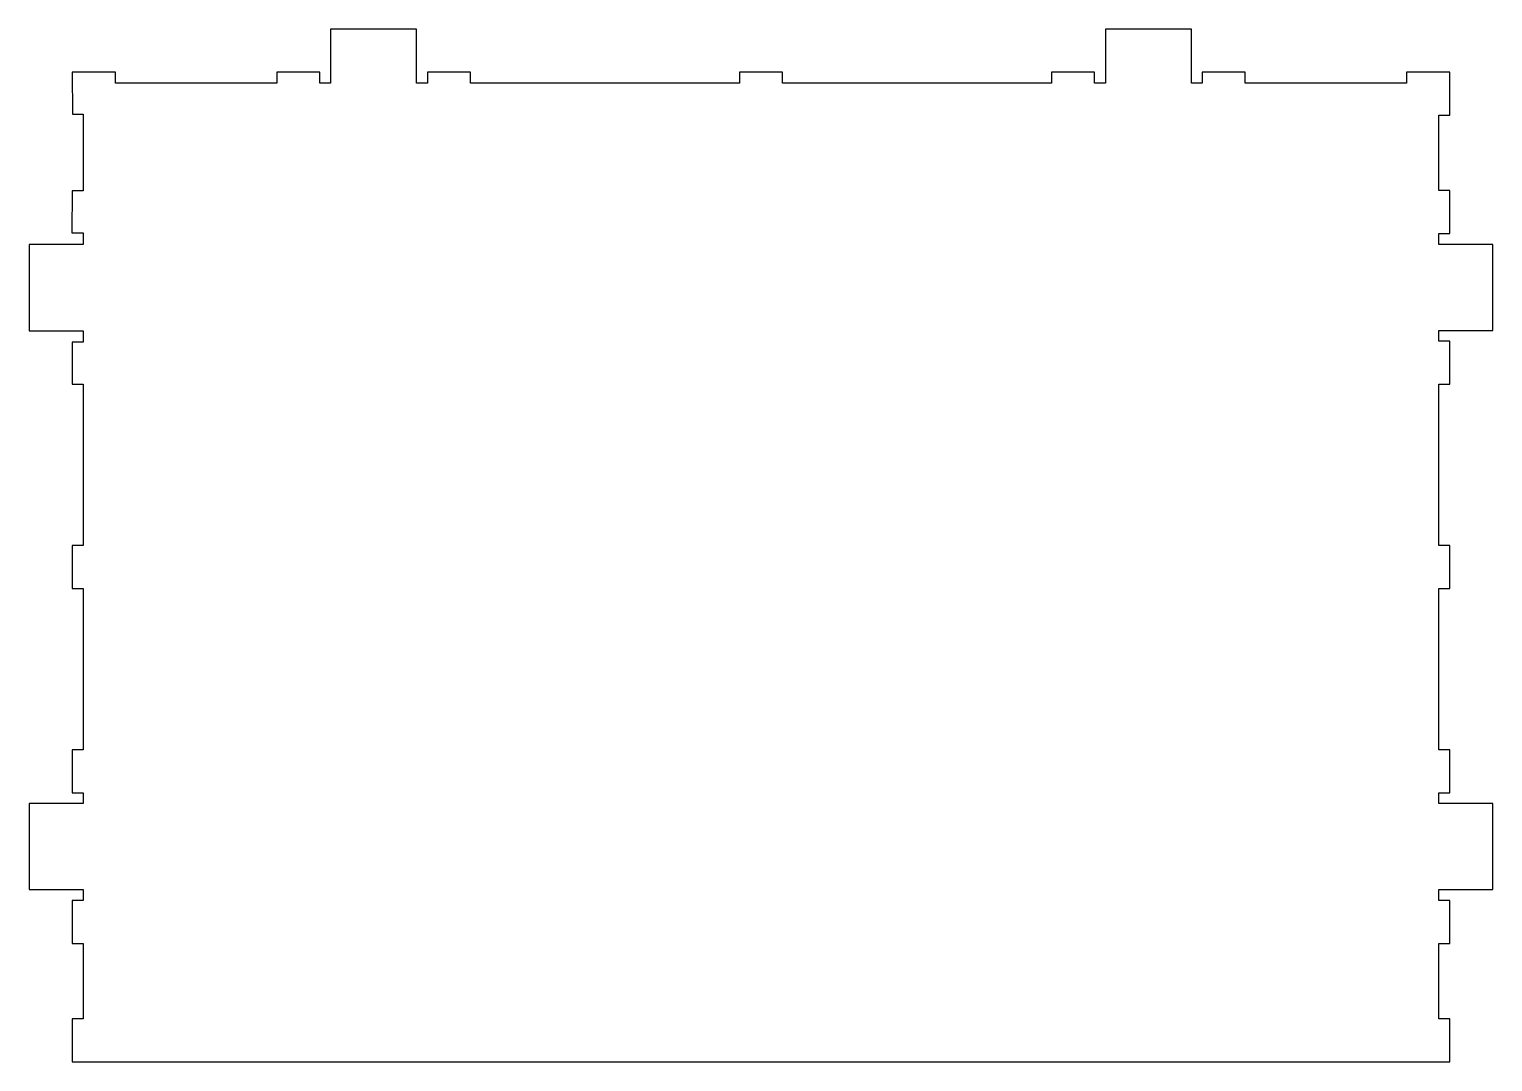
# Model space of a CAD drawing. Extents: x -612 to 612, y 450 to 1314.
import ezdxf

# ---------------------------------------------------------------- set-up
doc = ezdxf.new("R2010")
doc.units = 0
doc.layers.get('0').update_dxf_attribs({"linetype": 'CONTINUOUS'})

msp = doc.modelspace()

# ---------------------------------------------------------------- linework, layer by layer
at = {"color": 7}
msp.add_lwpolyline([(-567, 594), (-567, 585), (-576, 585), (-576, 549), (-567, 549), (-567, 486), (-576, 486), (-576, 450), (576, 450), (576, 486), (567, 486), (567, 549), (576, 549), (576, 585), (567, 585), (567, 594), (612, 594), (612, 666), (567, 666), (567, 675), (576, 675), (576, 711), (567, 711), (567, 846), (576, 846), (576, 864), (576, 882), (567, 882), (567, 1017), (576, 1017), (576, 1053), (567, 1053), (567, 1062), (612, 1062), (612, 1134), (567, 1134), (567, 1143), (576, 1143), (576, 1179), (567, 1179), (567, 1242), (576, 1242), (576, 1278), (540, 1278), (540, 1269), (405, 1269), (405, 1278), (369, 1278), (369, 1269), (360, 1269), (360, 1314), (288, 1314), (288, 1269), (279, 1269), (279, 1278), (243, 1278), (243, 1269), (18, 1269), (18, 1278), (0, 1278), (-18, 1278), (-18, 1269), (-243, 1269), (-243, 1278), (-279, 1278), (-279, 1269), (-288, 1269), (-288, 1314), (-360, 1314), (-360, 1269), (-369, 1269), (-369, 1278), (-405, 1278), (-405, 1269), (-540, 1269), (-540, 1278), (-576, 1278), (-575.86475, 1242.836976), (-567, 1242.836976), (-567, 1178.714645), (-575.999886, 1178.714645), (-576.399483, 1143.553632), (-566.817663, 1143.553632), (-567.000015, 1133.973547), (-612, 1133.973547), (-612, 1061.701884), (-567, 1061.701884), (-567, 1052.120064), (-576, 1052.120064), (-576, 1016.95678), (-567, 1016.95678), (-567, 882), (-576, 882), (-576, 864), (-576, 846), (-567, 846), (-567, 711), (-576, 711), (-576, 675), (-567, 675), (-567, 666), (-612, 666), (-612, 594)], close=True, dxfattribs=at)

doc.saveas('drawing.dxf')
